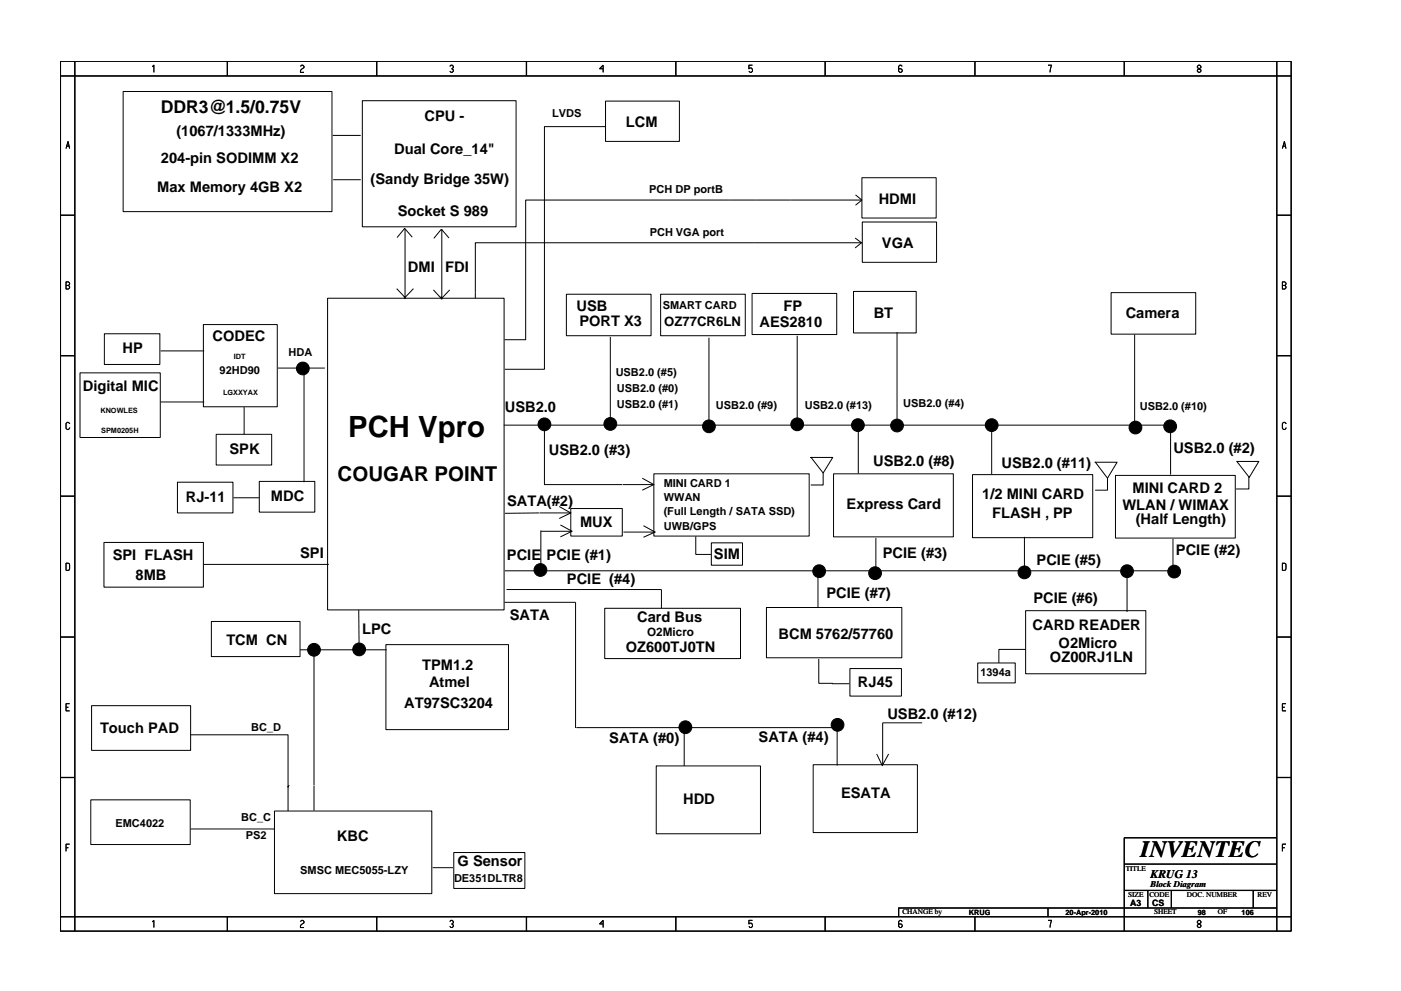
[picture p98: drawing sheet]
<svg xmlns="http://www.w3.org/2000/svg" width="297mm" height="210mm" viewBox="0 0 297 210" stroke-linecap="round" stroke-linejoin="round" font-family="sans-serif">
<defs><g id="words">
<text font-size="6.2" x="73.8" y="92.7">PCH Vpro</text>
<text font-size="5" x="241.8" y="181.9">INVENTEC</text>
<text font-size="4.4" x="71.6" y="102">COUGAR POINT</text>
<text font-size="3.7" x="34.1" y="24">DDR3@1.5/0.75V</text>
<g font-size="3.1">
<text x="37.4" y="28.8">(1067/1333MHz)</text>
<text x="90" y="25.7">CPU -</text>
<text x="132.7" y="27">LCM</text>
<text x="34.1" y="34.7">204-pin SODIMM X2</text>
<text x="83.6" y="32.6">Dual Core_14&quot;</text>
<text x="33.3" y="40.7">Max Memory 4GB X2</text>
<text x="78.6" y="39">(Sandy Bridge 35W)</text>
<text x="84.3" y="45.8">Socket S 989</text>
<text x="186.3" y="43.3">HDMI</text>
<text x="187" y="52.7">VGA</text>
<text x="86.5" y="57.7">DMI</text>
<text x="94.4" y="57.7">FDI</text>
<text x="122.2" y="65.9">USB</text>
<text x="166.1" y="65.9">FP</text>
<text x="122.8" y="69.2">PORT X3</text>
<text x="161" y="69.3">AES2810</text>
<text x="185.2" y="67.5">BT</text>
<text x="238.7" y="67.5">Camera</text>
<text x="26" y="75">HP</text>
<text x="45" y="72.3">CODEC</text>
<text x="17.6" y="83">Digital MIC</text>
<text x="107" y="87.5">USB2.0</text>
<text x="48.6" y="96.3">SPK</text>
<text x="116.4" y="96.6">USB2.0 (#3)</text>
<text x="185.1" y="98.9">USB2.0 (#8)</text>
<text x="212.4" y="99.3">USB2.0 (#11)</text>
<text x="248.8" y="96.1">USB2.0 (#2)</text>
<text x="39.4" y="106.5">RJ-11</text>
<text x="57.5" y="106.3">MDC</text>
<text x="107.5" y="107.3">SATA(#2)</text>
<text x="208.3" y="106">1/2 MINI CARD</text>
<text x="240.1" y="104.6">MINI CARD 2</text>
<text x="123" y="111.7">MUX</text>
<text x="179.5" y="108">Express Card</text>
<text x="210.3" y="109.9">FLASH , PP</text>
<text x="238" y="108.3">WLAN / WIMAX</text>
<text x="240.8" y="111.2">(Half Length)</text>
<text x="23.9" y="118.8">SPI FLASH</text>
<text x="63.6" y="118.3">SPI</text>
<text x="107.5" y="118.8">PCIE</text>
<text x="115.9" y="118.8">PCIE (#1)</text>
<text x="151.4" y="118.5">SIM</text>
<text x="187.2" y="118.4">PCIE (#3)</text>
<text x="219.8" y="119.9">PCIE (#5)</text>
<text x="249.3" y="117.7">PCIE (#2)</text>
<text x="28.8" y="123">8MB</text>
<text x="120.2" y="123.9">PCIE (#4)</text>
<text x="108.1" y="131.5">SATA</text>
<text x="135.1" y="132">Card Bus</text>
<text x="175.2" y="126.9">PCIE (#7)</text>
<text x="219.1" y="127.9">PCIE (#6)</text>
<text x="48" y="136.8">TCM CN</text>
<text x="76.8" y="134.5">LPC</text>
<text x="165.1" y="135.5">BCM 5762/57760</text>
<text x="218.9" y="133.7">CARD READER</text>
<text x="224.4" y="137.5">O2Micro</text>
<text x="89.5" y="142.1">TPM1.2</text>
<text x="132.7" y="138.2">OZ600TJ0TN</text>
<text x="222.6" y="140.5">OZ00RJ1LN</text>
<text x="91" y="145.9">Atmel</text>
<text x="181.9" y="145.7">RJ45</text>
<text x="21.2" y="155.5">Touch PAD</text>
<text x="85.7" y="150.2">AT97SC3204</text>
<text x="188.1" y="152.5">USB2.0 (#12)</text>
<text x="129.2" y="157.5">SATA (#0)</text>
<text x="160.8" y="157.4">SATA (#4)</text>
<text x="144.8" y="170.6">HDD</text>
<text x="178.3" y="169.2">ESATA</text>
<text x="71.4" y="178.4">KBC</text>
<text x="97" y="183.7">G Sensor</text>
</g>
<text font-size="2.8" x="140.8" y="69.2">OZ77CR6LN</text>
<g font-size="2.5">
<text x="137.2" y="135">O2Micro</text>
<text x="244" y="186.3">KRUG 13</text>
</g>
<g font-size="2.3">
<text x="117.1" y="24.8">LVDS</text>
<text x="137.7" y="41">PCH DP portB</text>
<text x="137.8" y="50.2">PCH VGA port</text>
<text x="140.5" y="65.6">SMART CARD</text>
<text x="61.2" y="75.5">HDA</text>
<text x="46.6" y="79.4">92HD90</text>
<text x="130.5" y="79.9">USB2.0 (#5)</text>
<text x="130.8" y="83.1">USB2.0 (#0)</text>
<text x="130.8" y="86.6">USB2.0 (#1)</text>
<text x="151.8" y="86.8">USB2.0 (#9)</text>
<text x="170.6" y="86.8">USB2.0 (#13)</text>
<text x="191.5" y="86.4">USB2.0 (#4)</text>
<text x="241.7" y="86.9">USB2.0 (#10)</text>
<text x="140.7" y="103.4">MINI CARD 1</text>
<text x="140.8" y="106.4">WWAN</text>
<text x="140.7" y="109.2">(Full Length / SATA SSD)</text>
<text x="140.8" y="112.5">UWB/GPS</text>
<text x="207.9" y="143.5">1394a</text>
<text x="53.2" y="155.1">BC_D</text>
<text x="24.5" y="175.4">EMC4022</text>
<text x="51.1" y="174.1">BC_C</text>
<text x="52.1" y="178.1">PS2</text>
<text x="63.7" y="185.4">SMSC MEC5055-LZY</text>
<text x="96.3" y="187.1">DE351DLTR8</text>
</g>
<g font-size="1.9">
<text x="244" y="188.2">Block Diagram</text>
<text x="239.6" y="192.2">A3</text>
<text x="244.3" y="192.3">CS</text>
</g>
<g font-size="1.6">
<text x="49.6" y="76.1">IDT</text>
<text x="47.3" y="83.8">LGXXYAX</text>
<text x="21.3" y="87.7">KNOWLES</text>
<text x="21.5" y="91.8">SPM0205H</text>
<text x="238.7" y="184.8">TITLE</text>
<text x="239.2" y="190.4">SIZE</text>
<text x="243.7" y="190.4">CODE</text>
<text x="251.7" y="190.4">DOC. NUMBER</text>
<text x="266.6" y="190.4">REV</text>
<text x="191.3" y="193.8">CHANGE by</text>
<text x="205.4" y="194.1">KRUG</text>
<text x="225.9" y="194.1">20-Apr-2010</text>
<text x="244.7" y="193.8">SHEET</text>
<text x="253.9" y="194.1">98</text>
<text x="258.2" y="193.8">OF</text>
<text x="263.3" y="194.1">106</text>
</g>
</g></defs>
<g fill="none" stroke="#000" stroke-width=".25">
<path d="M12.8 13h261v184.6h-261zM12.8 16.1h261M15.9 13v184.6M48.2 13v3.1M79.9 13v3.1M111.6 13v3.1M143.3 13v3.1M174.9 13v3.1M206.7 13v3.1M238.4 13v3.1M270.7 13v184.6M12.8 45.7h3.1"/>
<path d="M270.7 45.7h3.1M12.8 75.5h3.1M270.7 75.5h3.1M12.8 105.3h3.1M270.7 105.3h3.1M12.8 135.2h3.1M270.7 135.2h3.1M12.8 165h3.1M270.7 165h3.1M270.7 177.7h-32.3v19.9M12.8 194.5h261M48.2 194.5v3.1"/>
<path d="M79.9 194.5v3.1M111.6 194.5v3.1M143.3 194.5v3.1M174.9 194.5v3.1M206.7 194.5v3.1M222.2 192.6v1.9M238.4 183.3h32.3M238.4 188.9h32.3M243.4 188.9v3.7M248.4 188.9v3.7M265.7 188.9v3.7M270.7 192.6h-80.2v1.9"/>
</g>
<g fill="none" stroke="#000" stroke-width=".21">
<path d="M26.1 19.4h44.3v25.5h-44.3zM32.3 14.2l.3-.4v1.6M64 13.8l-.3 .3 .3-.3h.2l.3 .3v.2l-.7 .5-.1 .6h.8h-.8l.1-.6 .7-.5v-.2l-.3-.3zM95.6 13.8l-.2 .3 .2-.3h.3l.2 .3v.2l-.3 .3 .3 .2v.3l-.2 .3h-.3l-.2-.3 .2 .3h.3l.2-.3v-.3l-.3-.2 .3-.3v-.2l-.2-.3zM127.9 14.6h-.8l.8-.8v1.6M158.8 13.8h.7h-.7v.8l.2-.2a.5 .5 0 0 1 .5 .7l-.2 .3h-.3l-.2-.3 .2 .3h.3l.2-.3a.5 .5 0 0 0-.5-.7l-.2 .2zM191.3 14.1l-.3-.3h-.2l-.3 .3v1l.3 .3h.2l.3-.3v-.3l-.3-.2h-.5M222.2 13.8h.8l-.4 1.6 .4-1.6zM254.1 13.8l-.2 .3v.2l.7 .5v.3l-.2 .3h-.3l-.2-.3v-.3l.7-.5v-.2l-.2-.3zM14 31.5l.4-1.5 .4 1.5M14.1 31h.6M70.6 28.7h5.9"/>
<path d="M70.6 38.1h5.9M76.8 21.4h32.6v26.7h-32.6zM128.3 26.9h-12.9v51.4h-8.4M128.4 21.4h15.6v8.6h-15.6zM182.7 37.7h15.8v8.6h-15.8zM271.9 31.5l.4-1.5 .4 1.5M272 31h.6M14 59.8h.5l.3 .3v.2l-.3 .3 .3 .2v.3l-.3 .2h-.5zM85.9 48.5v14.9l-.3-.5M87.4 50.3l-1.6-1.8-1.6 1.9M93.7 48.6v14.8l-.3-.5M95.2 50.5l-1.6-1.9-1.6 2"/>
<path d="M181.3 50.5l1.4 1-1.4 1.1M181.4 41.3l1.3 1.1-1.3 1.1M182.7 42.4h-71.3v29.7h-4.4M182.7 51.5h-81.9v11.8M182.8 47.1h15.8v8.6h-15.8zM271.9 59.8h.5l.3 .3v.2l-.3 .3 .3 .2v.3l-.3 .2h-.5zM271.9 59.8h.5l.3 .3v.2l-.3 .3h-.5h.5l.3 .2v.3l-.3 .2h-.5zM14 60.6h.5M17 79.1h17v13.7h-17zM22.1 70.8h11.8v6.5h-11.8zM34.1 74.5h9.2M43.1 68.9h15.7v17.4h-15.7z"/>
<path d="M59 78.1h9.9M64.5 78.8v23.5M69.5 63.3h37.4v66.1h-37.4zM84.1 61.2l1.8 1.9 1.8-1.9M91.9 61.5l1.7 1.9 1.8-1.9M120.1 62.4h17.9v8.8h-17.9zM129.4 71.5v19.6M140.1 62.4h17.9v8.8h-17.9zM150.3 71.7v19.6M159.5 62.3h17.9v8.7h-17.9zM169 71.2v19.7M181 61.8h13.3v8.8h-13.3z"/>
<path d="M190.2 70.5v19.6M235.6 62.1h17.9v8.8h-17.9zM240.6 71v19.3M14 89.9l.3-.3h.2l.3 .3-.3-.3h-.2l-.3 .3v1l.3 .2h.2l.3-.4-.3 .4h-.2l-.3-.2zM34.1 85.3h9.2M45.8 92.1h11.8v6.6h-11.8zM51.8 86.4v5.7M106.8 90.2h141.5M115.4 90.5v12.3h16.5M171.9 97l2.6 3.4 2.1-3.3h-4.8M182 90v10.4M210.3 90.2v10.4"/>
<path d="M232.2 98l2.6 3.5 2-3.4h-4.7M248.2 90.3v10.4M262.2 97.9h4.7l-2 3.4-2.7-3.4M271.9 89.9l.2-.3h.3l.3 .3-.3-.3h-.3l-.2 .3v1l.2 .2h.3l.3-.4-.3 .4h-.3l-.2-.2zM14 119.5l.7 .1v1.3l-.7 .1zM22 115.1h21.1v9.5h-21.1zM37.6 102.3h11.8v6.5h-11.8zM43.1 119.7h26.6M49.5 105.6h5.5M55 102.1h11.7v6.6h-11.7zM114.3 108.8l-7.3 .1M114.4 108.8h6.7"/>
<path d="M114.7 112.6v8.2M114.7 112.7h6.7M118.6 107.5l2.4 1.3-2.4 1.2M118.8 111.4l2.5 1.3-2.5 1.2M121 107.9h10.9v5.8h-10.9zM132 102.8h6.7M132.2 112.9h6.8M136.2 101.5l2.4 1.3-2.4 1.2M136.4 111.5l2.5 1.4-2.5 1.1M138.6 100.5h33v13.2h-33zM147.5 113.8v3.8h3.2M150.8 115.2h6.6v4.7h-6.6z"/>
<path d="M174.5 100.4v2.5h-2.6M176.7 100.5h25.4v13.4h-25.4zM185.7 114.2v7.4M206.2 100.7h25.5v13.4h-25.5zM217.2 113.9v7.5M234.8 101.4v2.6h-2.6M236.5 100.9h25.4v13.3h-25.4zM248.7 114.3v7.5M264.8 101.2v2.5h-2.7M271.9 119.5l.7 .1v1.3l-.7 .1zM44.8 131.9h18.8v7.4h-18.8zM63.6 137.9h18.4"/>
<path d="M66.6 138v28.6M76.1 129.4v8.6M81.8 136.8h26v18h-26zM107 127.8h15v26.7M107 121.1h142.4M107.4 125.1h32.8v4M128.2 129.1h28.8v10.6h-28.8zM162.5 128.9h28.7v10.7h-28.7zM173.4 121.7v7.2M173.6 139.8v5.2h3M217.5 129.6h25.4v13.3h-25.4zM217.5 137.8h-5.7v2.9"/>
<path d="M239 121.3v8.5M14 150.1h.5M14.8 149.3h-.8v1.5h.8M19.4 149.7h21v9.5h-21zM40.4 155.9h20.7v11.1l.2-.4M122.2 154.4h55M145.1 154.4v8.1M176.4 145.1h3.7M177.5 154.3v8.1M180.2 141.8h10.9v5.9h-10.9zM185.9 160l1.2 2.4 1.3-2.4M195.5 153.4h-8.4v8.8"/>
<path d="M207.3 140.7h8v4.2h-8zM271.9 150.1h.5M272.7 149.3h-.8v1.5h.8M14 179.1v1.5v-1.5h.8zM14 179.9h.5M19.2 169.7h21.1v9.5h-21.1zM40.4 175.9h17.7M58.2 172.1h33.4v17.5h-33.4zM61.1 166.7v5.4M66.6 166.7v5.3M139.1 162.5h22.1v14.4h-22.1zM172.4 162.2h22.1v14.4h-22.1z"/>
<path d="M271.9 179.9h.5M272.7 179.1h-.8v1.5M32.3 195.6l.3-.3v1.5M64 195.3l-.3 .2 .3-.2h.2l.3 .2v.3l-.7 .5-.1 .5h.8h-.8l.1-.5 .7-.5v-.3l-.3-.2zM91.7 184.1h4.3M95.6 195.3l-.2 .2 .2-.2h.3l.2 .2v.3l-.3 .2 .3 .3v.2l-.2 .3h-.3l-.2-.3 .2 .3h.3l.2-.3v-.2l-.3-.3 .3-.2v-.3l-.2-.2zM96.2 180.9h15.1v7.6h-15.1zM127.9 196h-.8l.8-.7v1.5M159.5 195.3h-.7v.7l.2-.1a.5 .5 0 0 1 .5 .6l-.2 .3h-.3l-.2-.3M191.3 195.5l-.3-.2h-.2l-.3 .2v1l.3 .3h.2l.3-.3v-.2l-.3-.3h-.5M222.2 195.3h.8l-.4 1.5M254.1 195.3l-.2 .2v.3l.7 .5v.2l-.2 .3h-.3l-.2-.3v-.2l.7-.5v-.3l-.2-.2z"/>
<circle cx="64.2" cy="78.2" r="1.35"/>
<circle cx="115.4" cy="90" r="1.35"/>
<circle cx="129.4" cy="89.9" r="1.35"/>
<circle cx="150.3" cy="90.5" r="1.35"/>
<circle cx="169" cy="90" r="1.35"/>
<circle cx="181.9" cy="90.2" r="1.35"/>
<circle cx="190.2" cy="90.3" r="1.35"/>
<circle cx="210.3" cy="90.2" r="1.35"/>
<circle cx="240.7" cy="90.7" r="1.35"/>
<circle cx="248.1" cy="90.5" r="1.35"/>
<circle cx="66.6" cy="137.9" r="1.35"/>
<circle cx="76.1" cy="137.8" r="1.35"/>
<circle cx="114.6" cy="120.9" r="1.35"/>
<circle cx="173.7" cy="121.2" r="1.35"/>
<circle cx="185.5" cy="121.6" r="1.35"/>
<circle cx="217.2" cy="121.4" r="1.35"/>
<circle cx="239" cy="121.2" r="1.35"/>
<circle cx="248.9" cy="121.3" r="1.35"/>
<circle cx="145.3" cy="154.3" r="1.35"/>
<circle cx="177.6" cy="153.8" r="1.35"/>
</g>
<g fill="#000">
<circle cx="64.2" cy="78.2" r="1.35"/>
<circle cx="115.4" cy="90" r="1.35"/>
<circle cx="129.4" cy="89.9" r="1.35"/>
<circle cx="150.3" cy="90.5" r="1.35"/>
<circle cx="169" cy="90" r="1.35"/>
<circle cx="181.9" cy="90.2" r="1.35"/>
<circle cx="190.2" cy="90.3" r="1.35"/>
<circle cx="210.3" cy="90.2" r="1.35"/>
<circle cx="240.7" cy="90.7" r="1.35"/>
<circle cx="248.1" cy="90.5" r="1.35"/>
<circle cx="66.6" cy="137.9" r="1.35"/>
<circle cx="76.1" cy="137.8" r="1.35"/>
<circle cx="114.6" cy="120.9" r="1.35"/>
<circle cx="173.7" cy="121.2" r="1.35"/>
<circle cx="185.5" cy="121.6" r="1.35"/>
<circle cx="217.2" cy="121.4" r="1.35"/>
<circle cx="239" cy="121.2" r="1.35"/>
<circle cx="248.9" cy="121.3" r="1.35"/>
<circle cx="145.3" cy="154.3" r="1.35"/>
<circle cx="177.6" cy="153.8" r="1.35"/>
</g>
<use href="#words"/>
</svg>
